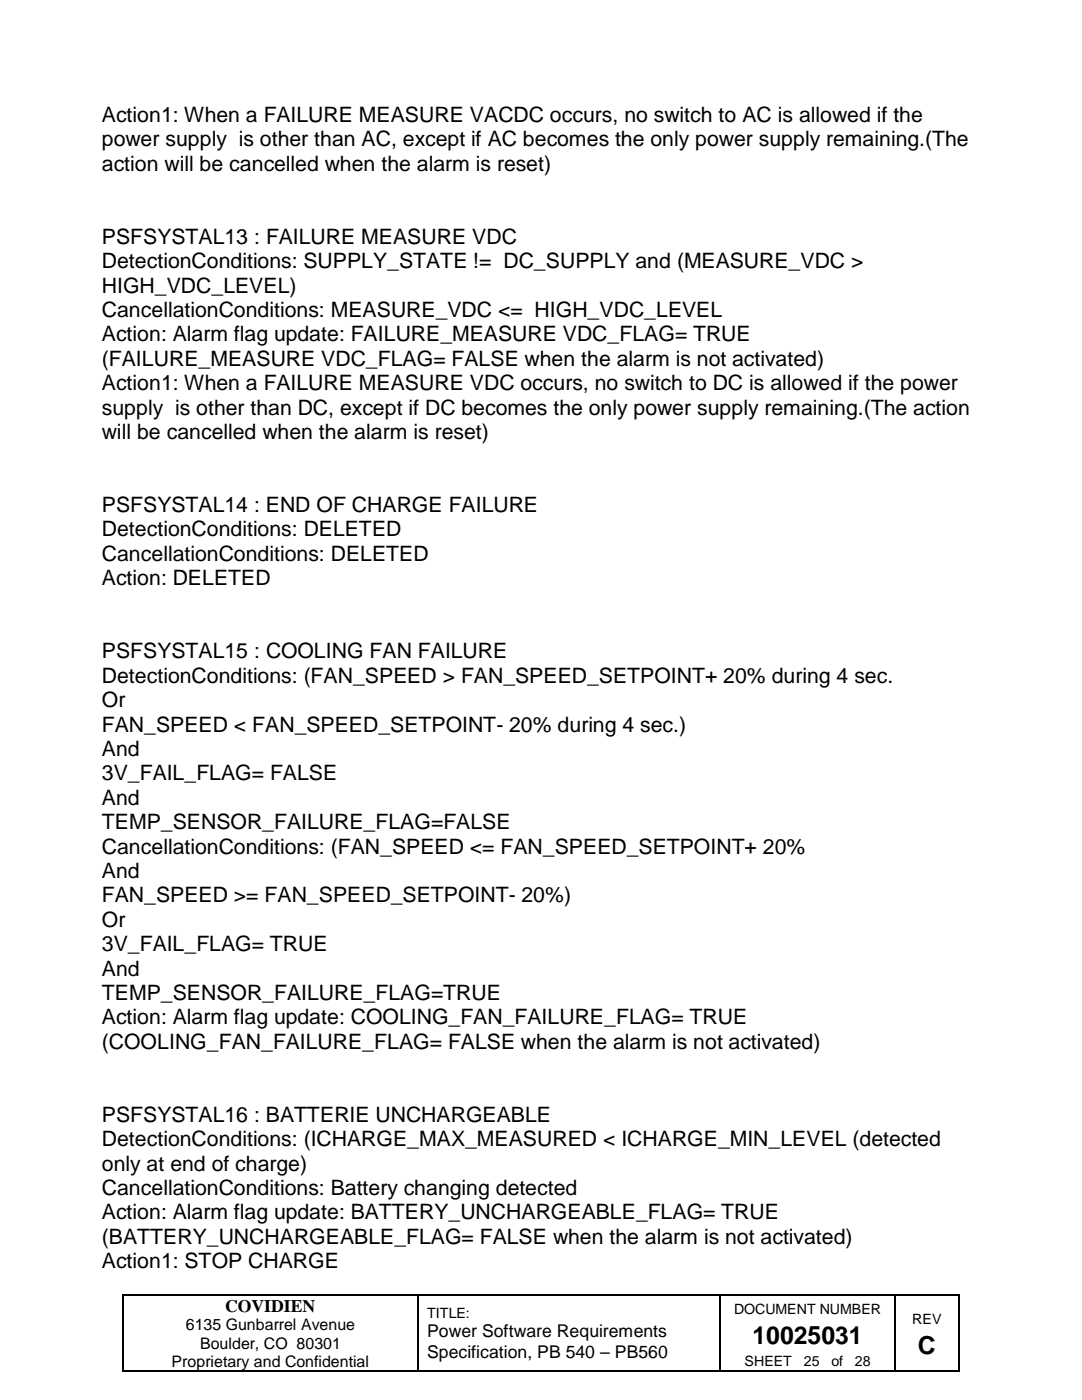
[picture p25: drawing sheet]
<svg xmlns="http://www.w3.org/2000/svg" width="216mm" height="279mm" viewBox="0 0 216 279" stroke-linecap="round" stroke-linejoin="round" font-family="sans-serif">
<defs><g id="words">
<g font-size="4.9">
<text x="150.2" y="268.1">10025031</text>
<text x="183.2" y="270.1">C</text>
</g>
<g font-size="4.2">
<text x="20.3" y="24.3">Action1: When a FAILURE MEASURE VACDC occurs, no switch to AC is allowed if the</text>
<text x="20.3" y="29.2">power supply is other than AC, except if AC becomes the only power supply remaining.(The</text>
<text x="20.3" y="34">action will be cancelled when the alarm is reset)</text>
<text x="20.3" y="48.6">PSFSYSTAL13 : FAILURE MEASURE VDC</text>
<text x="20.3" y="53.5">DetectionConditions: SUPPLY_STATE != DC_SUPPLY and (MEASURE_VDC &gt;</text>
<text x="20.3" y="58.4">HIGH_VDC_LEVEL)</text>
<text x="20.3" y="63.2">CancellationConditions: MEASURE_VDC &lt;= HIGH_VDC_LEVEL</text>
<text x="20.3" y="68.1">Action: Alarm flag update: FAILURE_MEASURE VDC_FLAG= TRUE</text>
<text x="20.3" y="73">(FAILURE_MEASURE VDC_FLAG= FALSE when the alarm is not activated)</text>
<text x="20.3" y="77.9">Action1: When a FAILURE MEASURE VDC occurs, no switch to DC is allowed if the power</text>
<text x="20.3" y="82.7">supply is other than DC, except if DC becomes the only power supply remaining.(The action</text>
<text x="20.3" y="87.6">will be cancelled when the alarm is reset)</text>
<text x="20.3" y="102.2">PSFSYSTAL14 : END OF CHARGE FAILURE</text>
<text x="20.3" y="107.1">DetectionConditions: DELETED</text>
<text x="20.3" y="111.9">CancellationConditions: DELETED</text>
<text x="20.3" y="116.8">Action: DELETED</text>
<text x="20.3" y="131.4">PSFSYSTAL15 : COOLING FAN FAILURE</text>
<text x="20.3" y="136.3">DetectionConditions: (FAN_SPEED &gt; FAN_SPEED_SETPOINT+ 20% during 4 sec.</text>
<text x="20.3" y="141.1">Or</text>
<text x="20.3" y="146">FAN_SPEED &lt; FAN_SPEED_SETPOINT- 20% during 4 sec.)</text>
<text x="20.3" y="150.9">And</text>
<text x="20.3" y="155.7">3V_FAIL_FLAG= FALSE</text>
<text x="20.3" y="160.6">And</text>
<text x="20.3" y="165.5">TEMP_SENSOR_FAILURE_FLAG=FALSE</text>
<text x="20.3" y="170.3">CancellationConditions: (FAN_SPEED &lt;= FAN_SPEED_SETPOINT+ 20%</text>
<text x="20.3" y="175.2">And</text>
<text x="20.3" y="180.1">FAN_SPEED &gt;= FAN_SPEED_SETPOINT- 20%)</text>
<text x="20.3" y="185">Or</text>
<text x="20.3" y="189.8">3V_FAIL_FLAG= TRUE</text>
<text x="20.3" y="194.7">And</text>
<text x="20.3" y="199.6">TEMP_SENSOR_FAILURE_FLAG=TRUE</text>
<text x="20.3" y="204.4">Action: Alarm flag update: COOLING_FAN_FAILURE_FLAG= TRUE</text>
<text x="20.3" y="209.3">(COOLING_FAN_FAILURE_FLAG= FALSE when the alarm is not activated)</text>
<text x="20.3" y="223.9">PSFSYSTAL16 : BATTERIE UNCHARGEABLE</text>
<text x="20.3" y="228.8">DetectionConditions: (ICHARGE_MAX_MEASURED &lt; ICHARGE_MIN_LEVEL (detected</text>
<text x="20.3" y="233.6">only at end of charge)</text>
<text x="20.3" y="238.5">CancellationConditions: Battery changing detected</text>
<text x="20.3" y="243.4">Action: Alarm flag update: BATTERY_UNCHARGEABLE_FLAG= TRUE</text>
<text x="20.3" y="248.2">(BATTERY_UNCHARGEABLE_FLAG= FALSE when the alarm is not activated)</text>
<text x="20.3" y="253.1">Action1: STOP CHARGE</text>
</g>
<g font-size="3.5">
<text x="44.9" y="261.8">COVIDIEN</text>
<text x="85.3" y="266.9">Power Software Requirements</text>
<text x="85.3" y="270.9">Specification, PB 540 – PB560</text>
</g>
<g font-size="3.2">
<text x="37.1" y="265.5">6135 Gunbarrel Avenue</text>
<text x="39.9" y="269.2">Boulder, CO 80301</text>
<text x="34.2" y="272.8">Proprietary and Confidential</text>
</g>
<g font-size="2.8">
<text x="85.3" y="263">TITLE:</text>
<text x="146.5" y="262.2">DOCUMENT NUMBER</text>
<text x="182" y="264.2">REV</text>
<text x="148.6" y="272.5">SHEET</text>
<text x="160.4" y="272.5">25</text>
<text x="165.9" y="272.5">of</text>
<text x="170.6" y="272.5">28</text>
</g>
</g></defs>
<path d="M24.5 258.2h.2v.3h-.2zM83.2 258.2h.3v.3h-.3zM143.6 258.2h.2v.3h-.2zM178.5 258.2h.2v.3h-.2zM191.2 258.2h.2v.3h-.2zM24.5 273.5h.2v.3h-.2zM83.2 273.5h.3v.3h-.3zM143.6 273.5h.2v.3h-.2zM178.5 273.5h.2v.3h-.2zM191.2 273.5h.2v.3h-.2z" fill="#000"/>
<g fill="none" stroke="#000" stroke-width=".25">
<path d="M24.6 258.5v15M24.7 258.4h58.5M83.4 258.5v15M83.5 258.4h60.1M143.7 258.5v15M143.8 258.4h34.7M178.6 258.5v15M178.7 258.4h12.5M191.3 258.5v15M24.7 273.6h58.5M83.5 273.6h60.1M143.8 273.6h34.7"/>
<path d="M178.7 273.6h12.5"/>
</g>
<use href="#words"/>
</svg>
